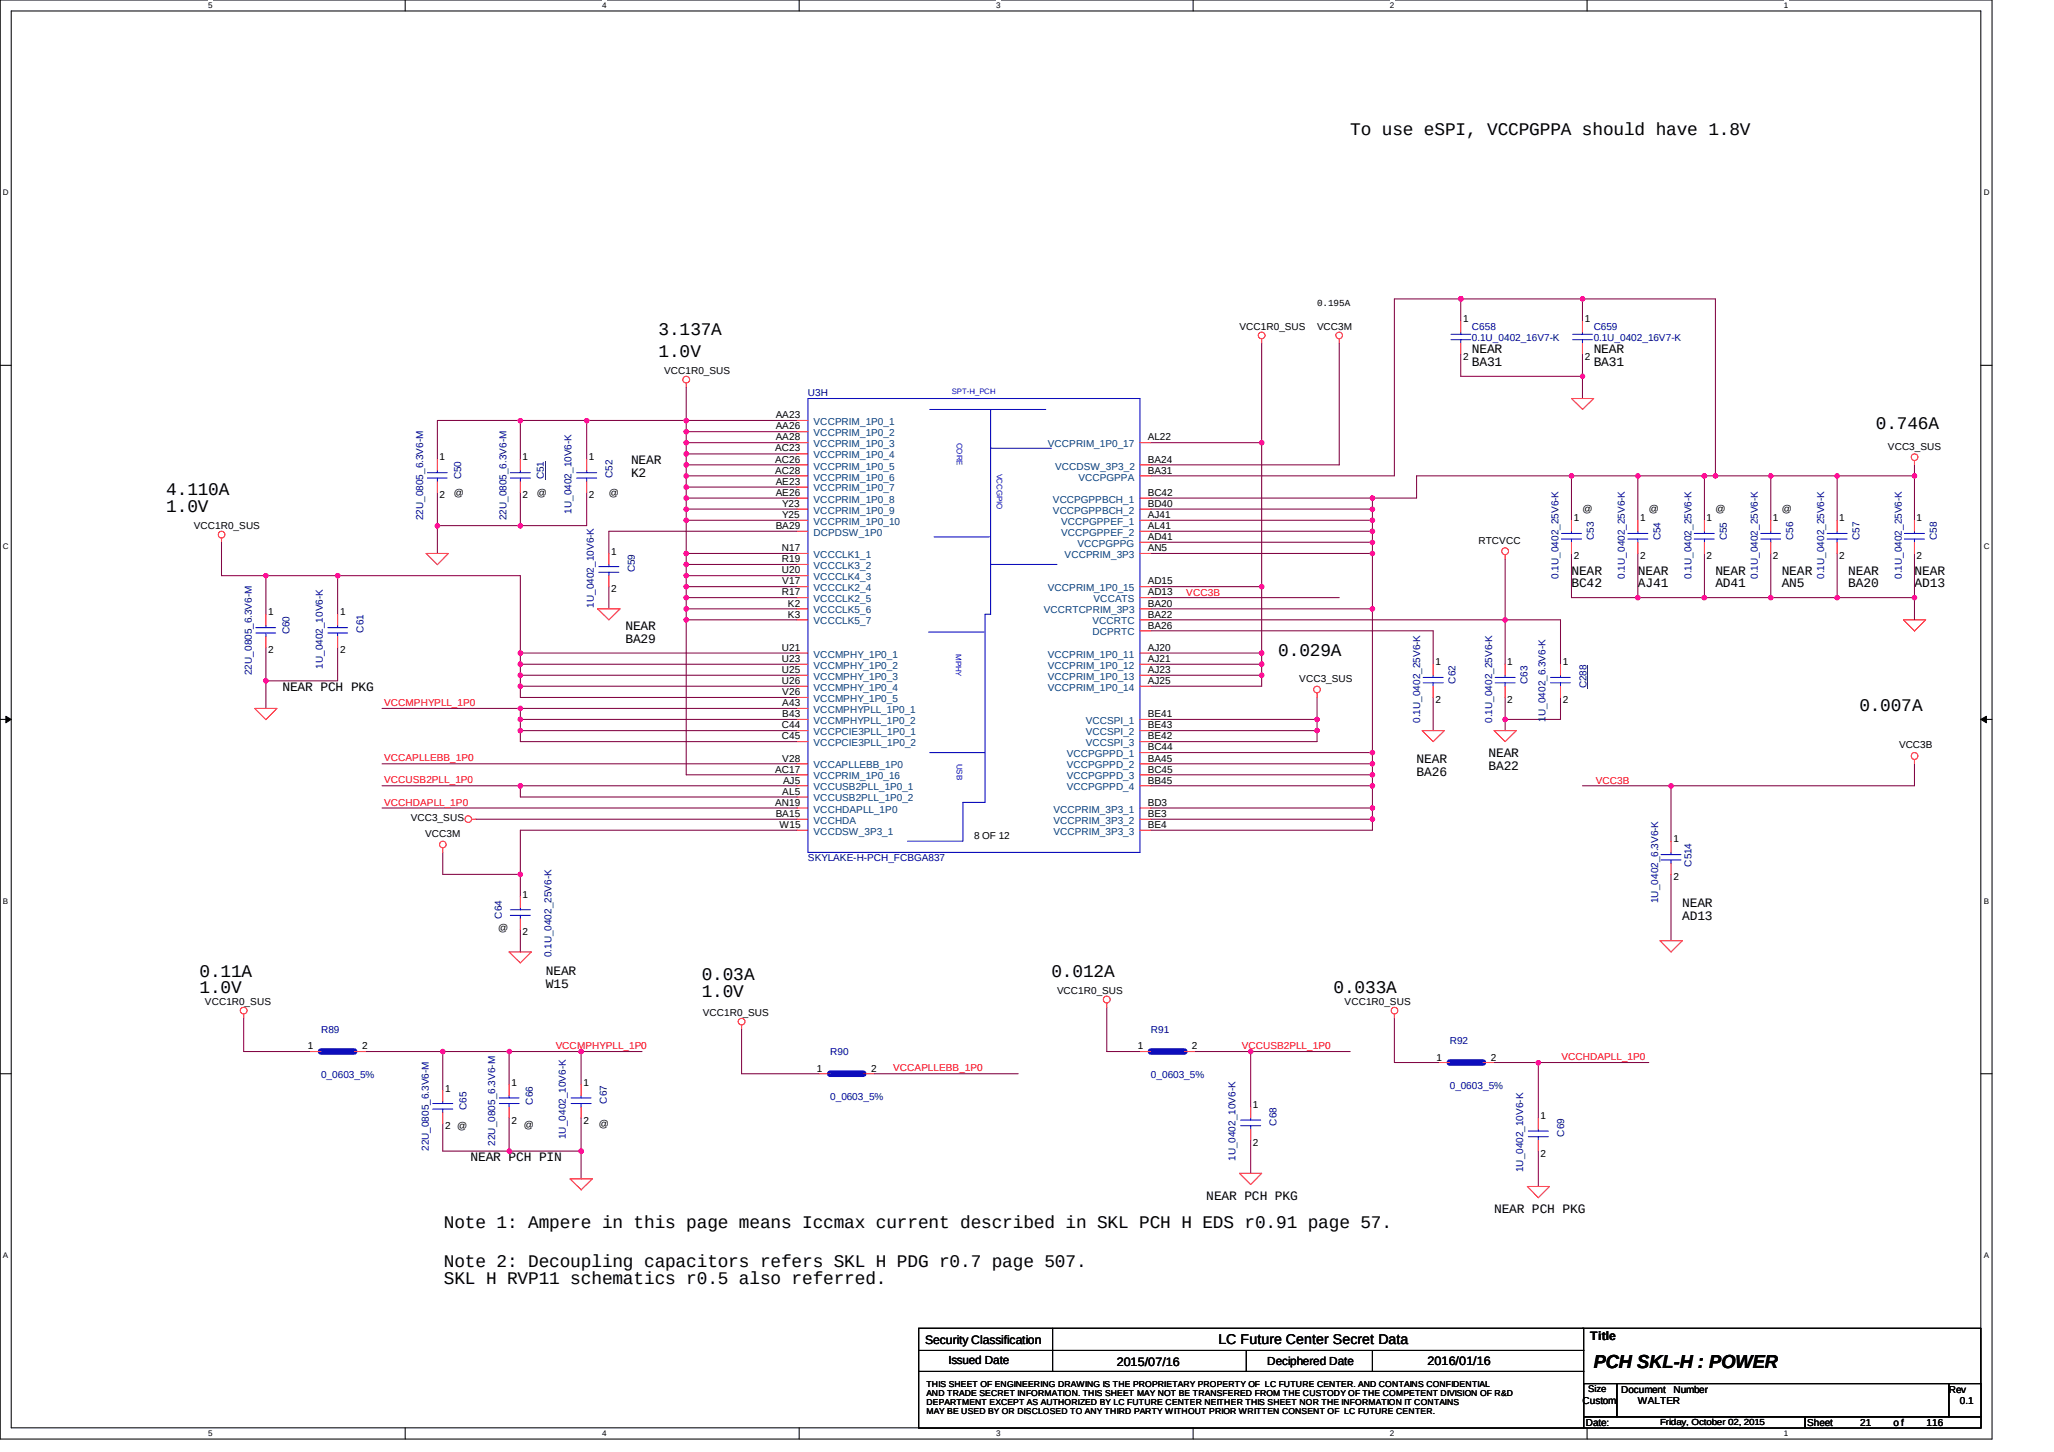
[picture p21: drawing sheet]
<svg xmlns="http://www.w3.org/2000/svg" width="297mm" height="210mm" viewBox="0 0 297 210" stroke-linecap="round" stroke-linejoin="round" font-family="sans-serif">
<defs><g id="words">
<text font-size="2.7" x="230.5" y="197.7">PCH SKL-H : POWER</text>
<g font-size="2.6">
<text x="195.3" y="19.6">To use eSPI, VCCPGPPA should have 1.8V</text>
<text x="95.2" y="51.6">1.0V</text>
<text x="95.2" y="48.4">3.137A</text>
<text x="271.3" y="62">0.746A</text>
<text x="24" y="71.6">4.110A</text>
<text x="24" y="74">1.0V</text>
<text x="184.9" y="94.8">0.029A</text>
<text x="268.9" y="102.8">0.007A</text>
<text x="28.9" y="143.6">1.0V</text>
<text x="28.9" y="141.2">0.11A</text>
<text x="101.5" y="141.7">0.03A</text>
<text x="152" y="141.2">0.012A</text>
<text x="192.9" y="143.6">0.033A</text>
<text x="101.5" y="144.1">1.0V</text>
<text x="64.2" y="177.5">Note 1: Ampere in this page means Iccmax current described in SKL PCH H EDS r0.91 page 57.</text>
<text x="64.2" y="183.1">Note 2: Decoupling capacitors refers SKL H PDG r0.7 page 507.</text>
<text x="64.2" y="185.7">SKL H RVP11 schematics r0.5 also referred.</text>
</g>
<text font-size="2" x="176.2" y="194.3">LC Future Center Secret Data</text>
<g font-size="1.9">
<text x="212.9" y="51">NEAR</text>
<text x="212.9" y="52.9">BA31</text>
<text x="230.5" y="51">NEAR</text>
<text x="230.5" y="52.9">BA31</text>
<text x="91.3" y="67.1">NEAR</text>
<text x="91.3" y="68.9">K2</text>
<text x="227.3" y="83.1">NEAR</text>
<text x="236.9" y="83.1">NEAR</text>
<text x="248.1" y="83.1">NEAR</text>
<text x="257.7" y="83.1">NEAR</text>
<text x="267.3" y="83.1">NEAR</text>
<text x="276.9" y="83.1">NEAR</text>
<text x="227.3" y="84.9">BC42</text>
<text x="236.9" y="84.9">AJ41</text>
<text x="248.1" y="84.9">AD41</text>
<text x="257.7" y="84.9">AN5</text>
<text x="267.3" y="84.9">BA20</text>
<text x="276.9" y="84.9">AD13</text>
<text x="90.5" y="91.1">NEAR</text>
<text x="90.5" y="93">BA29</text>
<text x="40.9" y="99.9">NEAR PCH PKG</text>
<text x="204.9" y="110.3">NEAR</text>
<text x="204.9" y="112.1">BA26</text>
<text x="215.3" y="109.5">NEAR</text>
<text x="215.3" y="111.3">BA22</text>
<text x="243.3" y="131.1">NEAR</text>
<text x="243.3" y="132.9">AD13</text>
<text x="78.9" y="141">NEAR</text>
<text x="78.9" y="142.9">W15</text>
<text x="68.1" y="167.9">NEAR PCH PIN</text>
<text x="174.4" y="173.5">NEAR PCH PKG</text>
<text x="216.1" y="175.4">NEAR PCH PKG</text>
</g>
<g font-size="1.8">
<text x="133.8" y="194.2">Security Classification</text>
<text x="161.5" y="197.5">2015/07/16</text>
<text x="206.4" y="197.3">2016/01/16</text>
<text x="230" y="193.8">Title</text>
</g>
<g font-size="1.7">
<text x="137.2" y="197.2">Issued Date</text>
<text x="183.3" y="197.4">Deciphered Date</text>
</g>
<g font-size="1.4">
<text x="179.2" y="47.7">VCC1R0_SUS</text>
<text x="190.5" y="47.7">VCC3M</text>
<text x="211.6" y="46.6">1</text>
<text x="229.2" y="46.6">1</text>
<text x="211.6" y="52">2</text>
<text x="229.2" y="52">2</text>
<text x="96.1" y="54.1">VCC1R0_SUS</text>
<text x="112.1" y="65.3">AC23</text>
<text x="112.2" y="63.7">AA28</text>
<text x="112.2" y="62.1">AA26</text>
<text x="112.2" y="60.5">AA23</text>
<text x="166" y="63.7">AL22</text>
<text x="273" y="65">VCC3_SUS</text>
<text x="63.6" y="66.6">1</text>
<text x="65.7" y="71.7">@</text>
<text x="75.6" y="66.6">1</text>
<text x="77.6" y="71.7">@</text>
<text x="85.2" y="66.6">1</text>
<text x="88.1" y="71.7">@</text>
<text x="112.1" y="66.9">AC26</text>
<text x="112.1" y="68.5">AC28</text>
<text x="112.2" y="70.1">AE23</text>
<text x="112.2" y="71.7">AE26</text>
<text x="166" y="71.7">BC42</text>
<text x="166" y="68.5">BA31</text>
<text x="166" y="66.9">BA24</text>
<text x="28" y="76.5">VCC1R0_SUS</text>
<text x="63.6" y="72">2</text>
<text x="75.6" y="72">2</text>
<text x="85.2" y="72">2</text>
<text x="112.2" y="76.5">BA29</text>
<text x="113.1" y="73.3">Y23</text>
<text x="113.1" y="74.9">Y25</text>
<text x="166" y="76.5">AL41</text>
<text x="166" y="74.9">AJ41</text>
<text x="166" y="73.3">BD40</text>
<text x="227.6" y="75.4">1</text>
<text x="228.8" y="74.1">@</text>
<text x="237.2" y="75.4">1</text>
<text x="238.4" y="74.1">@</text>
<text x="246.8" y="75.4">1</text>
<text x="248.1" y="74.1">@</text>
<text x="256.4" y="75.4">1</text>
<text x="257.7" y="74.1">@</text>
<text x="266" y="75.4">1</text>
<text x="277.2" y="75.4">1</text>
<text x="88.4" y="80.2">1</text>
<text x="113.1" y="82.9">U20</text>
<text x="113.1" y="81.3">R19</text>
<text x="113.1" y="79.7">N17</text>
<text x="166" y="79.7">AN5</text>
<text x="166" y="78.1">AD41</text>
<text x="213.8" y="78.6">RTCVCC</text>
<text x="227.6" y="80.8">2</text>
<text x="237.2" y="80.8">2</text>
<text x="246.8" y="80.8">2</text>
<text x="256.4" y="80.8">2</text>
<text x="266" y="80.8">2</text>
<text x="277.2" y="80.8">2</text>
<text x="38.8" y="89">1</text>
<text x="49.2" y="89">1</text>
<text x="88.4" y="85.6">2</text>
<text x="113.1" y="86.1">R17</text>
<text x="113.1" y="84.5">V17</text>
<text x="113.9" y="89.3">K3</text>
<text x="113.9" y="87.7">K2</text>
<text x="166" y="89.3">BA22</text>
<text x="166" y="87.7">BA20</text>
<text x="166" y="86.1">AD13</text>
<text x="166" y="84.5">AD15</text>
<text x="38.8" y="94.4">2</text>
<text x="49.2" y="94.4">2</text>
<text x="113.1" y="95.7">U23</text>
<text x="113.1" y="94.1">U21</text>
<text x="166" y="95.7">AJ21</text>
<text x="166" y="94.1">AJ20</text>
<text x="166" y="90.9">BA26</text>
<text x="113.1" y="98.9">U26</text>
<text x="113.1" y="97.3">U25</text>
<text x="113.1" y="100.5">V26</text>
<text x="166" y="97.3">AJ23</text>
<text x="166" y="98.9">AJ25</text>
<text x="187.9" y="98.6">VCC3_SUS</text>
<text x="207.6" y="96.2">1</text>
<text x="207.6" y="101.6">2</text>
<text x="218" y="96.2">1</text>
<text x="218" y="101.6">2</text>
<text x="226" y="96.2">1</text>
<text x="226" y="101.6">2</text>
<text x="113.1" y="105.3">C44</text>
<text x="113.1" y="106.9">C45</text>
<text x="113.1" y="103.7">B43</text>
<text x="113.1" y="102.1">A43</text>
<text x="166" y="106.9">BE42</text>
<text x="166" y="105.3">BE43</text>
<text x="166" y="103.7">BE41</text>
<text x="112.1" y="111.7">AC17</text>
<text x="113.1" y="110.1">V28</text>
<text x="113.2" y="113.3">AJ5</text>
<text x="166" y="113.3">BB45</text>
<text x="166" y="111.7">BC45</text>
<text x="166" y="110.1">BA45</text>
<text x="166" y="108.5">BC44</text>
<text x="274.6" y="108.2">VCC3B</text>
<text x="59.4" y="118.7">VCC3_SUS</text>
<text x="112.1" y="116.5">AN19</text>
<text x="112.2" y="118.1">BA15</text>
<text x="112.7" y="119.7">W15</text>
<text x="113.1" y="114.9">AL5</text>
<text x="166" y="119.7">BE4</text>
<text x="166" y="118.1">BE3</text>
<text x="166" y="116.5">BD3</text>
<text x="61.5" y="121">VCC3M</text>
<text x="140.9" y="121.3">8 OF 12</text>
<text x="242" y="121.8">1</text>
<text x="75.6" y="129.8">1</text>
<text x="242" y="127.2">2</text>
<text x="72" y="134.6">@</text>
<text x="75.6" y="135.2">2</text>
<text x="152.9" y="143.7">VCC1R0_SUS</text>
<text x="29.6" y="145.3">VCC1R0_SUS</text>
<text x="101.6" y="146.9">VCC1R0_SUS</text>
<text x="194.5" y="145.3">VCC1R0_SUS</text>
<text x="44.5" y="151.7">1</text>
<text x="52.4" y="151.7">2</text>
<text x="118.1" y="154.9">1</text>
<text x="126" y="154.9">2</text>
<text x="164.5" y="151.7">1</text>
<text x="172.4" y="151.7">2</text>
<text x="207.8" y="153.3">1</text>
<text x="215.6" y="153.3">2</text>
<text x="64.4" y="157.8">1</text>
<text x="74" y="157">1</text>
<text x="84.4" y="157">1</text>
<text x="181.2" y="160.2">1</text>
<text x="222.8" y="161.8">1</text>
<text x="64.4" y="163.2">2 @</text>
<text x="74" y="162.4">2</text>
<text x="75.7" y="163.1">@</text>
<text x="84.4" y="162.4">2</text>
<text x="86.6" y="162.9">@</text>
<text x="181.2" y="165.6">2</text>
<text x="222.8" y="167.2">2</text>
<text x="228.8" y="202.9">Custom</text>
<text x="229.7" y="201.3">Size</text>
<text x="234.5" y="201.3">Document</text>
<text x="236.9" y="202.9">WALTER</text>
<text x="242" y="201.3">Number</text>
<text x="281.8" y="201.3">Rev</text>
<text x="283.4" y="202.9">0.1</text>
<text x="229.3" y="206.1">Date:</text>
<text x="261.3" y="206.1">Sheet</text>
<text x="269" y="206.1">21</text>
<text x="273.8" y="206.1">o f</text>
<text x="278.6" y="206.1">116</text>
</g>
<g font-size="1.4" fill="#000080">
<text x="212.9" y="47.7">C658</text>
<text x="230.5" y="47.7">C659</text>
<text x="212.9" y="49.3">0.1U_0402_16V7-K</text>
<text x="230.5" y="49.3">0.1U_0402_16V7-K</text>
<text x="116.8" y="57.3">U3H</text>
<text x="66.7" y="69.3" transform="rotate(-90 66.7 69.3)">C50</text>
<text x="78.7" y="69.3" transform="rotate(-90 78.7 69.3)">C51</text>
<text x="88.6" y="69.1" transform="rotate(-90 88.6 69.1)">C52</text>
<text x="61.2" y="75.2" transform="rotate(-90 61.2 75.2)">22U_0805_6.3V6-M</text>
<text x="73.2" y="75.2" transform="rotate(-90 73.2 75.2)">22U_0805_6.3V6-M</text>
<text x="82.7" y="74.3" transform="rotate(-90 82.7 74.3)">1U_0402_10V6-K</text>
<text x="91.8" y="82.7" transform="rotate(-90 91.8 82.7)">C59</text>
<text x="225.4" y="83.7" transform="rotate(-90 225.4 83.7)">0.1U_0402_25V6-K</text>
<text x="230.5" y="78.1" transform="rotate(-90 230.5 78.1)">C53</text>
<text x="235" y="83.7" transform="rotate(-90 235 83.7)">0.1U_0402_25V6-K</text>
<text x="240.1" y="78.1" transform="rotate(-90 240.1 78.1)">C54</text>
<text x="244.6" y="83.7" transform="rotate(-90 244.6 83.7)">0.1U_0402_25V6-K</text>
<text x="249.7" y="78.1" transform="rotate(-90 249.7 78.1)">C55</text>
<text x="254.2" y="83.7" transform="rotate(-90 254.2 83.7)">0.1U_0402_25V6-K</text>
<text x="259.3" y="78.1" transform="rotate(-90 259.3 78.1)">C56</text>
<text x="263.8" y="83.7" transform="rotate(-90 263.8 83.7)">0.1U_0402_25V6-K</text>
<text x="268.9" y="78.1" transform="rotate(-90 268.9 78.1)">C57</text>
<text x="275" y="83.7" transform="rotate(-90 275 83.7)">0.1U_0402_25V6-K</text>
<text x="280.1" y="78.1" transform="rotate(-90 280.1 78.1)">C58</text>
<text x="85.9" y="87.8" transform="rotate(-90 85.9 87.8)">1U_0402_10V6-K</text>
<text x="41.9" y="91.7" transform="rotate(-90 41.9 91.7)">C60</text>
<text x="52.6" y="91.5" transform="rotate(-90 52.6 91.5)">C61</text>
<text x="36.4" y="97.6" transform="rotate(-90 36.4 97.6)">22U_0805_6.3V6-M</text>
<text x="46.7" y="96.7" transform="rotate(-90 46.7 96.7)">1U_0402_10V6-K</text>
<text x="210.5" y="98.9" transform="rotate(-90 210.5 98.9)">C62</text>
<text x="220.9" y="98.9" transform="rotate(-90 220.9 98.9)">C63</text>
<text x="229.4" y="99.5" transform="rotate(-90 229.4 99.5)">C288</text>
<text x="205.4" y="104.5" transform="rotate(-90 205.4 104.5)">0.1U_0402_25V6-K</text>
<text x="215.8" y="104.5" transform="rotate(-90 215.8 104.5)">0.1U_0402_25V6-K</text>
<text x="223.5" y="104.3" transform="rotate(-90 223.5 104.3)">1U_0402_6.3V6-K</text>
<text x="116.8" y="124.5">SKYLAKE-H-PCH_FCBGA837</text>
<text x="244.6" y="125.3" transform="rotate(-90 244.6 125.3)">C514</text>
<text x="239.8" y="130.6" transform="rotate(-90 239.8 130.6)">1U_0402_6.3V6-K</text>
<text x="72.6" y="132.8" transform="rotate(-90 72.6 132.8)">C64</text>
<text x="79.8" y="138.4" transform="rotate(-90 79.8 138.4)">0.1U_0402_25V6-K</text>
<text x="46.4" y="149.3">R89</text>
<text x="166.4" y="149.3">R91</text>
<text x="46.4" y="155.9">0_0603_5%</text>
<text x="120.1" y="152.5">R90</text>
<text x="166.4" y="155.9">0_0603_5%</text>
<text x="209.7" y="150.9">R92</text>
<text x="67.5" y="160.5" transform="rotate(-90 67.5 160.5)">C65</text>
<text x="77" y="159.7" transform="rotate(-90 77 159.7)">C66</text>
<text x="87.8" y="159.5" transform="rotate(-90 87.8 159.5)">C67</text>
<text x="120.1" y="159.1">0_0603_5%</text>
<text x="209.7" y="157.5">0_0603_5%</text>
<text x="62" y="166.4" transform="rotate(-90 62 166.4)">22U_0805_6.3V6-M</text>
<text x="71.6" y="165.6" transform="rotate(-90 71.6 165.6)">22U_0805_6.3V6-M</text>
<text x="81.8" y="164.7" transform="rotate(-90 81.8 164.7)">1U_0402_10V6-K</text>
<text x="178.7" y="167.9" transform="rotate(-90 178.7 167.9)">1U_0402_10V6-K</text>
<text x="184.6" y="162.7" transform="rotate(-90 184.6 162.7)">C68</text>
<text x="226.2" y="164.3" transform="rotate(-90 226.2 164.3)">C69</text>
<text x="220.3" y="169.5" transform="rotate(-90 220.3 169.5)">1U_0402_10V6-K</text>
</g>
<g font-size="1.4" fill="#004080">
<text x="117.7" y="64.7">VCCPRIM_1P0_3</text>
<text x="117.7" y="63.1">VCCPRIM_1P0_2</text>
<text x="117.7" y="61.5">VCCPRIM_1P0_1</text>
<text x="151.6" y="64.7">VCCPRIM_1P0_17</text>
<text x="117.7" y="66.3">VCCPRIM_1P0_4</text>
<text x="117.7" y="67.9">VCCPRIM_1P0_5</text>
<text x="117.7" y="69.5">VCCPRIM_1P0_6</text>
<text x="117.7" y="71">VCCPRIM_1P0_7</text>
<text x="152.6" y="67.9">VCCDSW_3P3_2</text>
<text x="156" y="69.5">VCCPGPPA</text>
<text x="117.7" y="77.5">DCPDSW_1P0</text>
<text x="117.7" y="72.7">VCCPRIM_1P0_8</text>
<text x="117.7" y="74.3">VCCPRIM_1P0_9</text>
<text x="117.7" y="75.8">VCCPRIM_1P0_10</text>
<text x="152.3" y="74.3">VCCPGPPBCH_2</text>
<text x="152.3" y="72.7">VCCPGPPBCH_1</text>
<text x="153.5" y="77.5">VCCPGPPEF_2</text>
<text x="153.5" y="75.8">VCCPGPPEF_1</text>
<text x="117.7" y="83.9">VCCCLK4_3</text>
<text x="117.7" y="82.3">VCCCLK3_2</text>
<text x="117.7" y="80.6">VCCCLK1_1</text>
<text x="154" y="80.6">VCCPRIM_3P3</text>
<text x="155.8" y="79.1">VCCPGPPG</text>
<text x="117.7" y="87.1">VCCCLK2_5</text>
<text x="117.7" y="85.4">VCCCLK2_4</text>
<text x="117.7" y="88.7">VCCCLK5_6</text>
<text x="151" y="88.7">VCCRTCPRIM_3P3</text>
<text x="151.6" y="85.4">VCCPRIM_1P0_15</text>
<text x="158.2" y="87.1">VCCATS</text>
<text x="117.7" y="95.1">VCCMPHY_1P0_1</text>
<text x="117.7" y="90.3">VCCCLK5_7</text>
<text x="151.6" y="95.1">VCCPRIM_1P0_11</text>
<text x="158" y="90.3">VCCRTC</text>
<text x="158" y="91.9">DCPRTC</text>
<text x="117.7" y="101.5">VCCMPHY_1P0_5</text>
<text x="117.7" y="99.9">VCCMPHY_1P0_4</text>
<text x="117.7" y="98.2">VCCMPHY_1P0_3</text>
<text x="117.7" y="96.7">VCCMPHY_1P0_2</text>
<text x="151.6" y="98.2">VCCPRIM_1P0_13</text>
<text x="151.6" y="99.9">VCCPRIM_1P0_14</text>
<text x="151.6" y="96.7">VCCPRIM_1P0_12</text>
<text x="117.7" y="106.3">VCCPCIE3PLL_1P0_1</text>
<text x="117.7" y="104.7">VCCMPHYPLL_1P0_2</text>
<text x="117.7" y="107.8">VCCPCIE3PLL_1P0_2</text>
<text x="117.7" y="103">VCCMPHYPLL_1P0_1</text>
<text x="157" y="107.8">VCCSPI_3</text>
<text x="157" y="106.3">VCCSPI_2</text>
<text x="157" y="104.7">VCCSPI_1</text>
<text x="117.7" y="112.7">VCCPRIM_1P0_16</text>
<text x="117.7" y="111.1">VCCAPLLEBB_1P0</text>
<text x="154.3" y="112.7">VCCPGPPD_3</text>
<text x="154.3" y="111.1">VCCPGPPD_2</text>
<text x="154.3" y="109.5">VCCPGPPD_1</text>
<text x="117.7" y="117.5">VCCHDAPLL_1P0</text>
<text x="117.7" y="119.1">VCCHDA</text>
<text x="117.7" y="115.9">VCCUSB2PLL_1P0_2</text>
<text x="117.7" y="114.3">VCCUSB2PLL_1P0_1</text>
<text x="152.3" y="119.1">VCCPRIM_3P3_2</text>
<text x="152.3" y="117.5">VCCPRIM_3P3_1</text>
<text x="154.3" y="114.3">VCCPGPPD_4</text>
<text x="117.7" y="120.7">VCCDSW_3P3_1</text>
<text x="152.3" y="120.7">VCCPRIM_3P3_3</text>
</g>
<g font-size="1.4" fill="#f00">
<text x="171.6" y="86.1">VCC3B</text>
<text x="55.6" y="102">VCCMPHYPLL_1P0</text>
<text x="55.6" y="110">VCCAPLLEBB_1P0</text>
<text x="55.6" y="113.2">VCCUSB2PLL_1P0</text>
<text x="230.8" y="113.3">VCC3B</text>
<text x="55.6" y="116.5">VCCHDAPLL_1P0</text>
<text x="80.4" y="151.6">VCCMPHYPLL_1P0</text>
<text x="129.2" y="154.8">VCCAPLLEBB_1P0</text>
<text x="179.6" y="151.6">VCCUSB2PLL_1P0</text>
<text x="225.8" y="153.2">VCCHDAPLL_1P0</text>
</g>
<g font-size="1.3">
<text x="190.5" y="44.2">0.195A</text>
<text x="240.1" y="206">Friday, October 02, 2015</text>
</g>
<g font-size="1.2">
<text x="30.1" y="1.2">5</text>
<text x="87.1" y="1.2">4</text>
<text x="144" y="1.2">3</text>
<text x="201" y="1.2">2</text>
<text x="258" y="1.2">1</text>
<text x=".4" y="28.2">D</text>
<text x="286.9" y="28.2">D</text>
<text x=".4" y="79.4">C</text>
<text x="286.9" y="79.4">C</text>
<text x=".4" y="130.6">B</text>
<text x="286.9" y="130.6">B</text>
<text x=".4" y="181.8">A</text>
<text x="286.9" y="181.8">A</text>
<text x="134" y="200.5">THIS SHEET OF ENGINEERING DRAWING IS THE PROPRIETARY PROPERTY OF LC FUTURE CENTER. AND CONTAINS CONFIDENTIAL</text>
<text x="134" y="201.8">AND TRADE SECRET INFORMATION. THIS SHEET MAY NOT BE TRANSFERED FROM THE CUSTODY OF THE COMPETENT DIVISION OF R&amp;D</text>
<text x="134" y="203.1">DEPARTMENT EXCEPT AS AUTHORIZED BY LC FUTURE CENTER NEITHER THIS SHEET NOR THE INFORMATION IT CONTAINS</text>
<text x="30.1" y="207.6">5</text>
<text x="87.1" y="207.6">4</text>
<text x="134" y="204.4">MAY BE USED BY OR DISCLOSED TO ANY THIRD PARTY WITHOUT PRIOR WRITTEN CONSENT OF LC FUTURE CENTER.</text>
<text x="144" y="207.6">3</text>
<text x="201" y="207.6">2</text>
<text x="258" y="207.6">1</text>
</g>
<g font-size="1.2" fill="#00f">
<text x="138.4" y="64" transform="rotate(90 138.4 64)">CORE</text>
<text x="144.1" y="68.5" transform="rotate(90 144.1 68.5)">VCCGPIO</text>
<text x="138.2" y="94.6" transform="rotate(90 138.2 94.6)">MPHY</text>
<text x="138.4" y="110.4" transform="rotate(90 138.4 110.4)">USB</text>
</g>
<text font-size="1.1" fill="#00f" x="137.7" y="57">SPT-H_PCH</text>
</g></defs>
<path d="M0 0h288.1v208h-288.1zM1.6 1.6h284.9v204.8h-284.9z" fill="none" stroke="#000" stroke-width=".15"/>
<g fill="#fff">
<path d="M30.1 .1h.7v1.3h-.7z" fill-rule="evenodd"/>
<path d="M30.1 206.6h.7v1.3h-.7z" fill-rule="evenodd"/>
</g>
<path d="M58.6 0v1.6M58.6 206.4v1.6" fill="none" stroke="#000" stroke-width=".15"/>
<g fill="#fff">
<path d="M87.1 .1h.6v1.3h-.6z" fill-rule="evenodd"/>
<path d="M87.1 206.6h.6v1.3h-.6z" fill-rule="evenodd"/>
</g>
<path d="M115.6 0v1.6M115.6 206.4v1.6" fill="none" stroke="#000" stroke-width=".15"/>
<g fill="#fff">
<path d="M144 .1h.7v1.3h-.7z" fill-rule="evenodd"/>
<path d="M144 206.6h.7v1.3h-.7z" fill-rule="evenodd"/>
</g>
<path d="M172.5 0v1.6M172.5 206.4v1.6" fill="none" stroke="#000" stroke-width=".15"/>
<g fill="#fff">
<path d="M201 .1h.6v1.3h-.6z" fill-rule="evenodd"/>
<path d="M201 206.6h.6v1.3h-.6z" fill-rule="evenodd"/>
</g>
<path d="M229.5 0v1.6M229.5 206.4v1.6" fill="none" stroke="#000" stroke-width=".15"/>
<g fill="#fff">
<path d="M258 .1h.6v1.3h-.6z" fill-rule="evenodd"/>
<path d="M258 206.6h.6v1.3h-.6z" fill-rule="evenodd"/>
<path d="M.4 27.2h.9v1.3h-.9z" fill-rule="evenodd"/>
<path d="M286.9 27.2h.8v1.3h-.8z" fill-rule="evenodd"/>
<path d="M.4 78.4h.9v1.3h-.9z" fill-rule="evenodd"/>
<path d="M286.9 78.4h.8v1.3h-.8z" fill-rule="evenodd"/>
</g>
<path d="M0 52.8h1.6M286.5 52.8h1.6" fill="none" stroke="#000" stroke-width=".15"/>
<g fill="#fff">
<path d="M.4 129.6h.8v1.3h-.8z" fill-rule="evenodd"/>
<path d="M286.9 129.6h.8v1.3h-.8z" fill-rule="evenodd"/>
</g>
<path d="M0 104h1.6M286.5 104h1.6" fill="none" stroke="#000" stroke-width=".15"/>
<path d="M.8 103.5l.8 .5-.8 .5zM286.5 104l.8-.5v1z" fill="#000"/>
<path d="M.8 103.5l.8 .5-.8 .5zM286.5 104l.8-.5v1z" fill="none" stroke="#000" stroke-width=".14"/>
<g fill="#fff">
<path d="M.4 180.8h.8v1.3h-.8z" fill-rule="evenodd"/>
<path d="M286.9 180.8h.8v1.3h-.8z" fill-rule="evenodd"/>
</g>
<path d="M0 155.2h1.6M286.5 155.2h1.6" fill="none" stroke="#000" stroke-width=".15"/>
<path d="M63.3 60.8h11.9" fill="none" stroke="#800040" stroke-width=".15"/>
<circle cx="75.2" cy="60.8" r=".32" fill="#f0f"/>
<circle cx="75.2" cy="60.8" r=".32" fill="none" stroke="#f0f" stroke-width=".15"/>
<path d="M63.3 60.8v5.6M63.3 71.2v4.8h11.9" fill="none" stroke="#800040" stroke-width=".15"/>
<circle cx="75.2" cy="76" r=".32" fill="#f0f"/>
<circle cx="75.2" cy="76" r=".32" fill="none" stroke="#f0f" stroke-width=".15"/>
<circle cx="63.3" cy="76" r=".32" fill="#f0f"/>
<circle cx="63.3" cy="76" r=".32" fill="none" stroke="#f0f" stroke-width=".15"/>
<path d="M63.3 76v4M75.2 71.2v4.8M84.8 60.8v5.6M84.8 71.2v4.8M99.2 60.8h-24v5.6" fill="none" stroke="#800040" stroke-width=".15"/>
<circle cx="84.8" cy="60.8" r=".32" fill="#f0f"/>
<circle cx="84.8" cy="60.8" r=".32" fill="none" stroke="#f0f" stroke-width=".15"/>
<path d="M75.2 76h9.6M64 123.2v3.2h11.2" fill="none" stroke="#800040" stroke-width=".15"/>
<circle cx="75.2" cy="126.4" r=".32" fill="#f0f"/>
<circle cx="75.2" cy="126.4" r=".32" fill="none" stroke="#f0f" stroke-width=".15"/>
<path d="M32 83.2h6.5v5.6M75.2 83.2v11.2M75.2 134.4v3.2M115.3 120h-40.1v6.4" fill="none" stroke="#800040" stroke-width=".15"/>
<circle cx="38.5" cy="83.2" r=".32" fill="#f0f"/>
<circle cx="38.5" cy="83.2" r=".32" fill="none" stroke="#f0f" stroke-width=".15"/>
<path d="M32 78.4v4.8M38.5 83.2h36.7M48.8 83.2v5.6" fill="none" stroke="#800040" stroke-width=".15"/>
<circle cx="48.9" cy="83.2" r=".33" fill="#f0f"/>
<circle cx="48.9" cy="83.2" r=".33" fill="none" stroke="#f0f" stroke-width=".15"/>
<path d="M38.5 93.6v8.8M48.8 93.6v4.8h-10.3" fill="none" stroke="#800040" stroke-width=".15"/>
<circle cx="38.5" cy="98.4" r=".32" fill="#f0f"/>
<circle cx="38.5" cy="98.4" r=".32" fill="none" stroke="#f0f" stroke-width=".15"/>
<path d="M99.2 56v4.8M99.2 75.2h16.1M99.2 73.6h16.1" fill="none" stroke="#800040" stroke-width=".15"/>
<circle cx="99.2" cy="73.6" r=".32" fill="#f0f"/>
<circle cx="99.2" cy="73.6" r=".32" fill="none" stroke="#f0f" stroke-width=".15"/>
<path d="M99.2 73.6v1.6M99.2 72h16.1" fill="none" stroke="#800040" stroke-width=".15"/>
<circle cx="99.2" cy="72" r=".32" fill="#f0f"/>
<circle cx="99.2" cy="72" r=".32" fill="none" stroke="#f0f" stroke-width=".15"/>
<path d="M99.2 72v1.6M99.2 70.4h16.1" fill="none" stroke="#800040" stroke-width=".15"/>
<circle cx="99.2" cy="70.4" r=".32" fill="#f0f"/>
<circle cx="99.2" cy="70.4" r=".32" fill="none" stroke="#f0f" stroke-width=".15"/>
<path d="M99.2 70.4v1.6M99.2 68.8h16.1" fill="none" stroke="#800040" stroke-width=".15"/>
<circle cx="99.2" cy="68.8" r=".32" fill="#f0f"/>
<circle cx="99.2" cy="68.8" r=".32" fill="none" stroke="#f0f" stroke-width=".15"/>
<path d="M99.2 68.8v1.6M99.2 65.6h16.1" fill="none" stroke="#800040" stroke-width=".15"/>
<circle cx="99.2" cy="65.6" r=".32" fill="#f0f"/>
<circle cx="99.2" cy="65.6" r=".32" fill="none" stroke="#f0f" stroke-width=".15"/>
<path d="M99.2 65.6v1.6h16.1" fill="none" stroke="#800040" stroke-width=".15"/>
<circle cx="99.2" cy="67.2" r=".32" fill="#f0f"/>
<circle cx="99.2" cy="67.2" r=".32" fill="none" stroke="#f0f" stroke-width=".15"/>
<path d="M99.2 67.2v1.6M99.2 64h16.1" fill="none" stroke="#800040" stroke-width=".15"/>
<circle cx="99.2" cy="64" r=".32" fill="#f0f"/>
<circle cx="99.2" cy="64" r=".32" fill="none" stroke="#f0f" stroke-width=".15"/>
<path d="M99.2 64v1.6M99.2 62.4h16.1" fill="none" stroke="#800040" stroke-width=".15"/>
<circle cx="99.2" cy="62.4" r=".32" fill="#f0f"/>
<circle cx="99.2" cy="62.4" r=".32" fill="none" stroke="#f0f" stroke-width=".15"/>
<path d="M99.2 62.4v1.6M99.2 60.8h16.1" fill="none" stroke="#800040" stroke-width=".15"/>
<circle cx="99.2" cy="60.8" r=".32" fill="#f0f"/>
<circle cx="99.2" cy="60.8" r=".32" fill="none" stroke="#f0f" stroke-width=".15"/>
<path d="M99.2 60.8v1.6M75.2 104v1.6" fill="none" stroke="#800040" stroke-width=".15"/>
<circle cx="75.2" cy="104" r=".32" fill="#f0f"/>
<circle cx="75.2" cy="104" r=".32" fill="none" stroke="#f0f" stroke-width=".15"/>
<circle cx="75.3" cy="105.6" r=".32" fill="#f0f"/>
<circle cx="75.3" cy="105.6" r=".32" fill="none" stroke="#f0f" stroke-width=".15"/>
<path d="M88.1 76.8h27.2M88.1 84.8v3.2M99.2 83.2h16.1" fill="none" stroke="#800040" stroke-width=".15"/>
<circle cx="99.2" cy="83.2" r=".32" fill="#f0f"/>
<circle cx="99.2" cy="83.2" r=".32" fill="none" stroke="#f0f" stroke-width=".15"/>
<path d="M99.2 81.6h16.1" fill="none" stroke="#800040" stroke-width=".15"/>
<circle cx="99.2" cy="81.6" r=".32" fill="#f0f"/>
<circle cx="99.2" cy="81.6" r=".32" fill="none" stroke="#f0f" stroke-width=".15"/>
<path d="M99.2 80h16.1M99.2 84.8h16.1" fill="none" stroke="#800040" stroke-width=".15"/>
<circle cx="99.2" cy="84.8" r=".32" fill="#f0f"/>
<circle cx="99.2" cy="84.8" r=".32" fill="none" stroke="#f0f" stroke-width=".15"/>
<path d="M99.2 86.4h16.1" fill="none" stroke="#800040" stroke-width=".15"/>
<circle cx="99.2" cy="86.4" r=".32" fill="#f0f"/>
<circle cx="99.2" cy="86.4" r=".32" fill="none" stroke="#f0f" stroke-width=".15"/>
<path d="M99.2 88h16.1" fill="none" stroke="#800040" stroke-width=".15"/>
<circle cx="99.2" cy="88" r=".32" fill="#f0f"/>
<circle cx="99.2" cy="88" r=".32" fill="none" stroke="#f0f" stroke-width=".15"/>
<path d="M99.2 75.2v4.8M99.2 89.6h16.1" fill="none" stroke="#800040" stroke-width=".15"/>
<circle cx="99.2" cy="75.2" r=".32" fill="#f0f"/>
<circle cx="99.2" cy="75.2" r=".32" fill="none" stroke="#f0f" stroke-width=".15"/>
<circle cx="99.2" cy="80" r=".32" fill="#f0f"/>
<circle cx="99.2" cy="80" r=".32" fill="none" stroke="#f0f" stroke-width=".15"/>
<path d="M75.2 97.6h40.1M99.2 80v9.6" fill="none" stroke="#800040" stroke-width=".15"/>
<circle cx="75.2" cy="97.6" r=".32" fill="#f0f"/>
<circle cx="75.2" cy="97.6" r=".32" fill="none" stroke="#f0f" stroke-width=".15"/>
<path d="M75.2 96h40.1" fill="none" stroke="#800040" stroke-width=".15"/>
<circle cx="75.2" cy="96" r=".32" fill="#f0f"/>
<circle cx="75.2" cy="96" r=".32" fill="none" stroke="#f0f" stroke-width=".15"/>
<path d="M75.2 94.4h40.1" fill="none" stroke="#800040" stroke-width=".15"/>
<circle cx="75.2" cy="94.4" r=".32" fill="#f0f"/>
<circle cx="75.2" cy="94.4" r=".32" fill="none" stroke="#f0f" stroke-width=".15"/>
<path d="M75.2 99.2h40.1" fill="none" stroke="#800040" stroke-width=".15"/>
<circle cx="75.2" cy="99.2" r=".32" fill="#f0f"/>
<circle cx="75.2" cy="99.2" r=".32" fill="none" stroke="#f0f" stroke-width=".15"/>
<path d="M75.2 94.4v6.4h40.1M55.2 102.4h60.1M55.2 110.4h60.1M55.2 116.8h60.1M68.8 118.4h46.5M75.2 105.6h40.1M75.2 102.4v1.6h40.1M75.2 107.2h40.1M75.2 113.6h40.1M75.2 115.2h40.1" fill="none" stroke="#800040" stroke-width=".15"/>
<circle cx="75.2" cy="102.4" r=".32" fill="#f0f"/>
<circle cx="75.2" cy="102.4" r=".32" fill="none" stroke="#f0f" stroke-width=".15"/>
<path d="M88.1 76.8v3.2M99.2 89.6v22.4M75.2 105.6v1.6" fill="none" stroke="#800040" stroke-width=".15"/>
<circle cx="99.2" cy="89.6" r=".32" fill="#f0f"/>
<circle cx="99.2" cy="89.6" r=".32" fill="none" stroke="#f0f" stroke-width=".15"/>
<path d="M55.2 113.6h20v1.6M99.2 112h16.1" fill="none" stroke="#800040" stroke-width=".15"/>
<circle cx="75.2" cy="113.6" r=".33" fill="#f0f"/>
<circle cx="75.2" cy="113.6" r=".33" fill="none" stroke="#f0f" stroke-width=".15"/>
<path d="M204.9 68.8h22.4" fill="none" stroke="#800040" stroke-width=".15"/>
<circle cx="227.3" cy="68.8" r=".32" fill="#f0f"/>
<circle cx="227.3" cy="68.8" r=".32" fill="none" stroke="#f0f" stroke-width=".15"/>
<path d="M265.7 68.8h-9.6v6.4M246.5 80v6.4h9.6v-6.4M265.7 80v6.4" fill="none" stroke="#800040" stroke-width=".15"/>
<circle cx="256.1" cy="86.4" r=".32" fill="#f0f"/>
<circle cx="256.1" cy="86.4" r=".32" fill="none" stroke="#f0f" stroke-width=".15"/>
<circle cx="246.5" cy="86.4" r=".33" fill="#f0f"/>
<circle cx="246.5" cy="86.4" r=".33" fill="none" stroke="#f0f" stroke-width=".15"/>
<path d="M246.5 68.8h1.6M256.1 86.4h9.6" fill="none" stroke="#800040" stroke-width=".15"/>
<circle cx="246.5" cy="68.8" r=".32" fill="#f0f"/>
<circle cx="246.5" cy="68.8" r=".32" fill="none" stroke="#f0f" stroke-width=".15"/>
<path d="M265.7 68.8h11.2v6.4M276.9 80v6.4" fill="none" stroke="#800040" stroke-width=".15"/>
<circle cx="276.9" cy="68.8" r=".32" fill="#f0f"/>
<circle cx="276.9" cy="68.8" r=".32" fill="none" stroke="#f0f" stroke-width=".15"/>
<circle cx="265.7" cy="68.8" r=".32" fill="#f0f"/>
<circle cx="265.7" cy="68.8" r=".32" fill="none" stroke="#f0f" stroke-width=".15"/>
<path d="M265.7 86.4h11.2" fill="none" stroke="#800040" stroke-width=".15"/>
<circle cx="276.9" cy="86.4" r=".32" fill="#f0f"/>
<circle cx="276.9" cy="86.4" r=".32" fill="none" stroke="#f0f" stroke-width=".15"/>
<circle cx="265.7" cy="86.4" r=".32" fill="#f0f"/>
<circle cx="265.7" cy="86.4" r=".32" fill="none" stroke="#f0f" stroke-width=".15"/>
<path d="M227.3 68.8v6.4M236.9 68.8v6.4M276.9 67.2v1.6M217.7 89.6v6.4M227.3 80v6.4h9.6v-6.4M276.9 86.4v3.2M217.7 100.8v3.2" fill="none" stroke="#800040" stroke-width=".15"/>
<circle cx="236.9" cy="86.4" r=".32" fill="#f0f"/>
<circle cx="236.9" cy="86.4" r=".32" fill="none" stroke="#f0f" stroke-width=".15"/>
<path d="M227.3 68.8h9.6M236.9 86.4h9.6" fill="none" stroke="#800040" stroke-width=".15"/>
<circle cx="236.9" cy="68.8" r=".32" fill="#f0f"/>
<circle cx="236.9" cy="68.8" r=".32" fill="none" stroke="#f0f" stroke-width=".15"/>
<path d="M182.5 49.6v14.4h-16.1M236.9 68.8h9.6" fill="none" stroke="#800040" stroke-width=".15"/>
<circle cx="182.5" cy="64" r=".32" fill="#f0f"/>
<circle cx="182.5" cy="64" r=".32" fill="none" stroke="#f0f" stroke-width=".15"/>
<path d="M201.6 43.2v25.6M166.4 72h32.1" fill="none" stroke="#800040" stroke-width=".15"/>
<circle cx="198.5" cy="72" r=".32" fill="#f0f"/>
<circle cx="198.5" cy="72" r=".32" fill="none" stroke="#f0f" stroke-width=".15"/>
<path d="M166.4 73.6h32.1" fill="none" stroke="#800040" stroke-width=".15"/>
<circle cx="198.5" cy="73.6" r=".32" fill="#f0f"/>
<circle cx="198.5" cy="73.6" r=".32" fill="none" stroke="#f0f" stroke-width=".15"/>
<path d="M166.4 75.2h32.1" fill="none" stroke="#800040" stroke-width=".15"/>
<circle cx="198.5" cy="75.2" r=".32" fill="#f0f"/>
<circle cx="198.5" cy="75.2" r=".32" fill="none" stroke="#f0f" stroke-width=".15"/>
<path d="M166.4 76.8h32.1" fill="none" stroke="#800040" stroke-width=".15"/>
<circle cx="198.5" cy="76.8" r=".32" fill="#f0f"/>
<circle cx="198.5" cy="76.8" r=".32" fill="none" stroke="#f0f" stroke-width=".15"/>
<path d="M166.4 78.4h32.1" fill="none" stroke="#800040" stroke-width=".15"/>
<circle cx="198.5" cy="78.4" r=".32" fill="#f0f"/>
<circle cx="198.5" cy="78.4" r=".32" fill="none" stroke="#f0f" stroke-width=".15"/>
<path d="M166.4 80h32.1" fill="none" stroke="#800040" stroke-width=".15"/>
<circle cx="198.5" cy="80" r=".32" fill="#f0f"/>
<circle cx="198.5" cy="80" r=".32" fill="none" stroke="#f0f" stroke-width=".15"/>
<path d="M182.5 64v20.8h-16.1" fill="none" stroke="#800040" stroke-width=".15"/>
<circle cx="182.5" cy="84.8" r=".32" fill="#f0f"/>
<circle cx="182.5" cy="84.8" r=".32" fill="none" stroke="#f0f" stroke-width=".15"/>
<path d="M166.4 88h32.1M166.4 94.4h16.1" fill="none" stroke="#800040" stroke-width=".15"/>
<circle cx="182.5" cy="94.4" r=".32" fill="#f0f"/>
<circle cx="182.5" cy="94.4" r=".32" fill="none" stroke="#f0f" stroke-width=".15"/>
<path d="M166.4 96h16.1" fill="none" stroke="#800040" stroke-width=".15"/>
<circle cx="182.5" cy="96" r=".32" fill="#f0f"/>
<circle cx="182.5" cy="96" r=".32" fill="none" stroke="#f0f" stroke-width=".15"/>
<path d="M166.4 97.6h16.1" fill="none" stroke="#800040" stroke-width=".15"/>
<circle cx="182.5" cy="97.6" r=".32" fill="#f0f"/>
<circle cx="182.5" cy="97.6" r=".32" fill="none" stroke="#f0f" stroke-width=".15"/>
<path d="M182.5 84.8v14.4h-16.1M166.4 108.8h32.1M166.4 110.4h32.1" fill="none" stroke="#800040" stroke-width=".15"/>
<circle cx="198.5" cy="110.4" r=".32" fill="#f0f"/>
<circle cx="198.5" cy="110.4" r=".32" fill="none" stroke="#f0f" stroke-width=".15"/>
<path d="M166.4 112h32.1" fill="none" stroke="#800040" stroke-width=".15"/>
<circle cx="198.5" cy="112" r=".32" fill="#f0f"/>
<circle cx="198.5" cy="112" r=".32" fill="none" stroke="#f0f" stroke-width=".15"/>
<path d="M166.4 113.6h32.1" fill="none" stroke="#800040" stroke-width=".15"/>
<circle cx="198.5" cy="113.6" r=".33" fill="#f0f"/>
<circle cx="198.5" cy="113.6" r=".33" fill="none" stroke="#f0f" stroke-width=".15"/>
<path d="M166.4 116.8h32.1" fill="none" stroke="#800040" stroke-width=".15"/>
<circle cx="198.5" cy="116.8" r=".32" fill="#f0f"/>
<circle cx="198.5" cy="116.8" r=".32" fill="none" stroke="#f0f" stroke-width=".15"/>
<path d="M166.4 118.4h32.1" fill="none" stroke="#800040" stroke-width=".15"/>
<circle cx="198.5" cy="118.4" r=".33" fill="#f0f"/>
<circle cx="198.5" cy="118.4" r=".33" fill="none" stroke="#f0f" stroke-width=".15"/>
<path d="M198.5 72v36.8M204.9 68.8v3.2M166.4 120h32.1" fill="none" stroke="#800040" stroke-width=".15"/>
<circle cx="198.5" cy="108.8" r=".32" fill="#f0f"/>
<circle cx="198.5" cy="108.8" r=".32" fill="none" stroke="#f0f" stroke-width=".15"/>
<circle cx="198.5" cy="88" r=".32" fill="#f0f"/>
<circle cx="198.5" cy="88" r=".32" fill="none" stroke="#f0f" stroke-width=".15"/>
<path d="M166.4 107.2h24.1M166.4 104h24.1M190.5 100.8v4.8M198.5 108.8v11.2" fill="none" stroke="#800040" stroke-width=".15"/>
<circle cx="190.5" cy="105.6" r=".32" fill="#f0f"/>
<circle cx="190.5" cy="105.6" r=".32" fill="none" stroke="#f0f" stroke-width=".15"/>
<circle cx="190.5" cy="104" r=".32" fill="#f0f"/>
<circle cx="190.5" cy="104" r=".32" fill="none" stroke="#f0f" stroke-width=".15"/>
<path d="M166.4 89.6h51.3M166.4 105.6h24.1v1.6" fill="none" stroke="#800040" stroke-width=".15"/>
<circle cx="217.7" cy="89.6" r=".32" fill="#f0f"/>
<circle cx="217.7" cy="89.6" r=".32" fill="none" stroke="#f0f" stroke-width=".15"/>
<path d="M166.4 91.2h40.9v4.8M217.7 80.8v8.8M207.3 100.8v4.8M201.6 147.2v6.4h6.5M73.6 161.6v4.8h10.4" fill="none" stroke="#800040" stroke-width=".15"/>
<circle cx="84.1" cy="166.4" r=".33" fill="#f0f"/>
<circle cx="84.1" cy="166.4" r=".33" fill="none" stroke="#f0f" stroke-width=".15"/>
<path d="M64 152v5.6M84 161.6v4.8" fill="none" stroke="#800040" stroke-width=".15"/>
<circle cx="64" cy="152" r=".32" fill="#f0f"/>
<circle cx="64" cy="152" r=".32" fill="none" stroke="#f0f" stroke-width=".15"/>
<path d="M64 152h9.6" fill="none" stroke="#800040" stroke-width=".15"/>
<circle cx="73.7" cy="152" r=".32" fill="#f0f"/>
<circle cx="73.7" cy="152" r=".32" fill="none" stroke="#f0f" stroke-width=".15"/>
<path d="M64 166.4h9.6" fill="none" stroke="#800040" stroke-width=".15"/>
<circle cx="73.7" cy="166.4" r=".32" fill="#f0f"/>
<circle cx="73.7" cy="166.4" r=".32" fill="none" stroke="#f0f" stroke-width=".15"/>
<path d="M84 152v4.8M92.9 152h-19.3v4.8M64 162.4v4" fill="none" stroke="#800040" stroke-width=".15"/>
<circle cx="84.1" cy="152" r=".33" fill="#f0f"/>
<circle cx="84.1" cy="152" r=".33" fill="none" stroke="#f0f" stroke-width=".15"/>
<path d="M126.4 155.2h20.8M172.9 152h8v8M84 166.4v4" fill="none" stroke="#800040" stroke-width=".15"/>
<circle cx="180.9" cy="152" r=".32" fill="#f0f"/>
<circle cx="180.9" cy="152" r=".32" fill="none" stroke="#f0f" stroke-width=".15"/>
<path d="M180.9 152h14.4M216.1 153.6h6.4M180.9 164.8v4.8" fill="none" stroke="#800040" stroke-width=".15"/>
<circle cx="222.5" cy="153.6" r=".32" fill="#f0f"/>
<circle cx="222.5" cy="153.6" r=".32" fill="none" stroke="#f0f" stroke-width=".15"/>
<path d="M211.2 43.2h17.6M35.2 147.2v4.8h9.6M52.8 152h11.2M107.2 148.8v6.4h11.3M160.1 145.6v6.4h4.8M238.4 153.6h-15.9v8M222.5 166.4v5.1" fill="none" stroke="#800040" stroke-width=".15"/>
<circle cx="211.3" cy="43.2" r=".34" fill="#f0f"/>
<circle cx="211.3" cy="43.2" r=".34" fill="none" stroke="#f0f" stroke-width=".15"/>
<circle cx="228.8" cy="43.2" r=".32" fill="#f0f"/>
<circle cx="228.8" cy="43.2" r=".32" fill="none" stroke="#f0f" stroke-width=".15"/>
<path d="M211.2 43.2v3.2M211.2 51.2v3.2h17.6" fill="none" stroke="#800040" stroke-width=".15"/>
<circle cx="228.9" cy="54.4" r=".31" fill="#f0f"/>
<circle cx="228.9" cy="54.4" r=".31" fill="none" stroke="#f0f" stroke-width=".15"/>
<path d="M201.6 43.2h9.6M228.8 51.2v6.4M248.1 43.2h-19.3v3.2M241.7 113.6h35.2" fill="none" stroke="#800040" stroke-width=".15"/>
<circle cx="241.6" cy="113.6" r=".32" fill="#f0f"/>
<circle cx="241.6" cy="113.6" r=".32" fill="none" stroke="#f0f" stroke-width=".15"/>
<path d="M166.4 86.4h27.3M217.7 89.6h8v6.4M225.7 100.8v3.2h-8v1.6M228.8 113.6h12.9v8M276.9 110.4v3.2M241.7 126.4v9.6" fill="none" stroke="#800040" stroke-width=".15"/>
<circle cx="217.7" cy="104" r=".32" fill="#f0f"/>
<circle cx="217.7" cy="104" r=".32" fill="none" stroke="#f0f" stroke-width=".15"/>
<path d="M193.7 49.6v17.6h-27.3M248.1 43.2v25.6M166.4 68.8h35.2M198.5 72h6.4M246.5 68.8v6.4M265.7 68.8v6.4M75.2 126.4v3.2" fill="none" stroke="#800040" stroke-width=".15"/>
<circle cx="248.1" cy="68.8" r=".32" fill="#f0f"/>
<circle cx="248.1" cy="68.8" r=".32" fill="none" stroke="#f0f" stroke-width=".15"/>
<path d="M248.1 68.8h8" fill="none" stroke="#800040" stroke-width=".15"/>
<circle cx="256.1" cy="68.8" r=".32" fill="#f0f"/>
<circle cx="256.1" cy="68.8" r=".32" fill="none" stroke="#f0f" stroke-width=".15"/>
<g fill="none" stroke="#f00" stroke-width=".15">
<path d="M99.2 55.4v.6M182.5 49v.6M193.7 49v.6M211.2 46.4v1.6M211.2 49.6v1.6M228.8 59.2l1.7-1.6h-3.2l1.6 1.6M228.8 46.4v1.6M228.8 49.6v1.6M32 77.8v.6M63.3 66.4v1.6M63.3 69.6v1.6M75.2 66.4v1.6"/>
<path d="M75.2 69.6v1.6M84.8 66.4v1.6M84.8 69.6v1.6M115.3 76.8h1.5M115.3 75.2h1.5M115.3 73.6h1.5M115.3 72h1.5M115.3 68.8h1.5M115.3 67.2h1.5M115.3 64h1.5M115.3 62.4h1.5M115.3 60.8h1.5"/>
<path d="M115.3 65.6h1.5M115.3 70.4h1.5M164.9 78.4h1.5M164.9 76.8h1.5M164.9 75.2h1.5M164.9 73.6h1.5M164.9 72h1.5M164.9 68.8h1.5M164.9 67.2h1.5M164.9 64h1.5M227.3 75.2v1.6M227.3 78.4v1.6"/>
<path d="M236.9 75.2v1.6M236.9 78.4v1.6M246.5 75.2v1.6M246.5 78.4v1.6M256.1 75.2v1.6M256.1 78.4v1.6M265.7 75.2v1.6M265.7 78.4v1.6M276.9 66.6v.6M276.9 75.2v1.6M276.9 78.4v1.6M38.5 88.8v1.6"/>
<path d="M38.5 92v1.6M48.8 88.8v1.6M48.8 92v1.6M61.6 80h3.2l-1.5 1.6zM88.1 80v1.6M88.1 83.2v1.6M89.6 88h-3.2l1.7 1.6 1.6-1.6M115.3 80h1.5M115.3 88h1.5M115.3 89.6h1.5M115.3 97.6h1.5M115.3 86.4h1.5"/>
<path d="M115.3 84.8h1.5M115.3 99.2h1.5M115.3 96h1.5M115.3 94.4h1.5M115.3 83.2h1.5M115.3 81.6h1.5M164.9 80h1.5M164.9 88h1.5M164.9 89.6h1.5M164.9 97.6h1.5M164.9 86.4h1.5M164.9 84.8h1.5"/>
<path d="M164.9 99.2h1.5M164.9 96h1.5M164.9 94.4h1.5M164.9 91.2h1.5M207.3 96v1.6M207.3 99.2v1.6M217.7 80.2v.6M217.7 96v1.6M217.7 99.2v1.6M225.7 96v1.6M225.7 99.2v1.6M276.9 91.2l1.6-1.6h-3.2l1.6 1.6"/>
<path d="M36.8 102.4h3.2l-1.5 1.6zM68.2 118.4h.6M115.3 102.4h1.5M115.3 118.4h1.5M115.3 105.6h1.5M115.3 113.6h1.5M115.3 112h1.5M115.3 107.2h1.5M115.3 110.4h1.5M115.3 116.8h1.5M115.3 104h1.5M115.3 115.2h1.5"/>
<path d="M115.3 100.8h1.5M164.9 118.4h1.5M164.9 105.6h1.5M164.9 113.6h1.5M164.9 112h1.5M164.9 107.2h1.5M164.9 110.4h1.5M164.9 108.8h1.5M164.9 116.8h1.5M164.9 104h1.5M190.5 100.2v.6M208.8 105.6h-3.1l1.6 1.6 1.6-1.6"/>
<path d="M219.3 105.6h-3.2l1.6 1.6 1.6-1.6M276.9 109.8v.6M64 122.6v.6M73.6 137.6h3.2l-1.6 1.6zM75.2 129.6v1.6M75.2 132.8v1.6M115.3 120h1.5M164.9 120h1.5M240.1 136h3.2l-1.6 1.6zM241.7 121.6v1.6M241.7 124.8v1.6M35.2 146.6v.6"/>
<path d="M44.8 152h1.6M51.2 152h1.6M64 157.6v1.6M73.6 156.8v1.6M84 156.8v1.6M107.2 148.2v.6M118.5 155.2h1.6M124.8 155.2h1.6M160.1 145v.6M164.9 152h1.5M171.3 152h1.6M201.6 146.6v.6"/>
<path d="M208.1 153.6h1.6M214.5 153.6h1.6M64 160.8v1.6M73.6 160v1.6M84 172l1.7-1.6h-3.3l1.7 1.6M84 160v1.6M179.2 169.6h3.3l-1.6 1.6zM180.9 160v1.6M180.9 163.2v1.6M222.5 161.6v1.6M222.5 164.8v1.6M224 171.5h-3.1l1.6 1.6 1.6-1.6"/>
<circle cx="99.2" cy="54.9" r=".49"/>
<circle cx="182.5" cy="48.5" r=".49"/>
<circle cx="193.7" cy="48.5" r=".48"/>
<circle cx="32" cy="77.3" r=".49"/>
<circle cx="217.7" cy="79.7" r=".49"/>
<circle cx="276.9" cy="66.1" r=".49"/>
<circle cx="190.4" cy="99.7" r=".48"/>
<circle cx="67.7" cy="118.4" r=".48"/>
<circle cx="276.9" cy="109.3" r=".49"/>
<circle cx="64" cy="122.1" r=".48"/>
<circle cx="35.2" cy="146.1" r=".49"/>
<circle cx="107.3" cy="147.7" r=".48"/>
<circle cx="160.1" cy="144.5" r=".49"/>
<circle cx="201.7" cy="146.1" r=".48"/>
</g>
<path d="M132.9 192h96.1v3.2h-96.1zM132.9 195.2h96.1v3.1h-96.1zM132.9 198.3h96.1v8.1h-96.1zM152.2 192v6.3M180.2 195.2v3.1M198.5 195.2v3.1M228.8 192h57.7v8M229 200h4.8v4.8h-4.8zM229 204.8h32.1v1.6h-32.1zM233.8 200h48v4.8h-48zM261 204.8h25.5v1.6h-25.5zM281.8 200h4.7v4.8h-4.7z" fill="none" stroke="#000" stroke-width=".15"/>
<g fill="none" stroke="#00f" stroke-width=".15">
<path d="M116.8 57.6h48.1v65.6h-48.1zM134.4 59.2h16.8M143.3 59.2v29.6h-.8v27.2h-3.3v5.6h-8M209.8 49.1h2.9M209.8 48.3h2.9M211.2 48v.3M211.2 49.1v.5M227.4 49.1h2.9M227.4 48.3h2.9M228.8 48v.3M228.8 49.1v.5M61.8 69.1h2.9"/>
<path d="M61.8 68.3h2.9M63.3 68v.3M63.3 69.1v.5M73.8 69.1h2.9M73.8 68.3h2.9M75.2 68v.3M75.2 69.1v.5M83.4 69.1h2.9M83.4 68.3h2.9M84.8 68v.3M84.8 69.1v.5M135.1 77.6h8"/>
<path d="M143.3 64.8h8.7M225.8 77.9h2.9M225.8 77.1h2.9M227.3 76.8v.3M227.3 77.9v.5M235.4 77.9h2.9M235.4 77.1h2.9M236.9 76.8v.3M236.9 77.9v.5M245 77.9h2.9M245 77.1h2.9M246.5 76.8v.3"/>
<path d="M246.5 77.9v.5M254.6 77.9h2.9M254.6 77.1h2.9M256.1 76.8v.3M256.1 77.9v.5M264.2 77.9h2.9M264.2 77.1h2.9M265.7 76.8v.3M265.7 77.9v.5M275.4 77.9h2.9M275.4 77.1h2.9M276.9 76.8v.3"/>
<path d="M276.9 77.9v.5M37 91.5h2.9M37 90.7h2.9M38.5 90.4v.3M38.5 91.5v.5M47.4 91.5h2.9M47.4 90.7h2.9M48.8 90.4v.3M48.8 91.5v.5M86.6 82.7h2.9M86.6 81.9h2.9M88.1 81.6v.3"/>
<path d="M88.1 82.7v.5M134.3 91.4h8M143.3 81.6h9.6M205.8 98.7h2.9M205.8 97.9h2.9M207.3 97.6v.3M207.3 98.7v.5M216.2 98.7h2.9M216.2 97.9h2.9M217.7 97.6v.3M217.7 98.7v.5M224.2 98.7h2.9"/>
<path d="M224.2 97.9h2.9M225.7 97.6v.3M225.7 98.7v.5M134.4 108.8h8.1M73.8 132.3h2.9M73.8 131.5h2.9M75.2 131.2v.3M75.2 132.3v.5M240.2 124.3h2.9M240.2 123.5h2.9M241.7 123.2v.3M241.7 124.3v.5"/>
<path d="M62.6 159.5h2.9M64 159.2v.3M72.2 159.5h2.9M72.2 158.7h2.9M73.6 158.4v.3M73.6 159.5v.5M82.6 159.5h2.9M82.6 158.7h2.9M84 158.4v.3M84 159.5v.5M62.6 160.3h2.9M64 160.3v.5"/>
<path d="M179.4 162.7h2.9M179.4 161.9h2.9M180.9 161.6v.3M180.9 162.7v.5M221 164.3h2.9M221 163.5h2.9M222.5 163.2v.3M222.5 164.3v.5"/>
</g>
<path d="M78.9 66.6v2.7M229.6 96.1v3.4" fill="none" stroke="#000080" stroke-width=".14"/>
<path d="M46.4 152h4.8M120.1 155.2h4.7M166.4 152h4.9M209.7 153.6h4.8" fill="none" stroke="#00f" stroke-width=".95"/>
<circle cx="75.2" cy="60.8" r=".32" fill="#f0f"/>
<circle cx="75.2" cy="60.8" r=".32" fill="none" stroke="#f0f" stroke-width=".15"/>
<circle cx="75.2" cy="76" r=".32" fill="#f0f"/>
<circle cx="75.2" cy="76" r=".32" fill="none" stroke="#f0f" stroke-width=".15"/>
<circle cx="63.3" cy="76" r=".32" fill="#f0f"/>
<circle cx="63.3" cy="76" r=".32" fill="none" stroke="#f0f" stroke-width=".15"/>
<circle cx="84.8" cy="60.8" r=".32" fill="#f0f"/>
<circle cx="84.8" cy="60.8" r=".32" fill="none" stroke="#f0f" stroke-width=".15"/>
<circle cx="75.2" cy="126.4" r=".32" fill="#f0f"/>
<circle cx="75.2" cy="126.4" r=".32" fill="none" stroke="#f0f" stroke-width=".15"/>
<circle cx="38.5" cy="83.2" r=".32" fill="#f0f"/>
<circle cx="38.5" cy="83.2" r=".32" fill="none" stroke="#f0f" stroke-width=".15"/>
<circle cx="48.9" cy="83.2" r=".33" fill="#f0f"/>
<circle cx="48.9" cy="83.2" r=".33" fill="none" stroke="#f0f" stroke-width=".15"/>
<circle cx="38.5" cy="98.4" r=".32" fill="#f0f"/>
<circle cx="38.5" cy="98.4" r=".32" fill="none" stroke="#f0f" stroke-width=".15"/>
<circle cx="99.2" cy="73.6" r=".32" fill="#f0f"/>
<circle cx="99.2" cy="73.6" r=".32" fill="none" stroke="#f0f" stroke-width=".15"/>
<circle cx="99.2" cy="72" r=".32" fill="#f0f"/>
<circle cx="99.2" cy="72" r=".32" fill="none" stroke="#f0f" stroke-width=".15"/>
<circle cx="99.2" cy="70.4" r=".32" fill="#f0f"/>
<circle cx="99.2" cy="70.4" r=".32" fill="none" stroke="#f0f" stroke-width=".15"/>
<circle cx="99.2" cy="68.8" r=".32" fill="#f0f"/>
<circle cx="99.2" cy="68.8" r=".32" fill="none" stroke="#f0f" stroke-width=".15"/>
<circle cx="99.2" cy="65.6" r=".32" fill="#f0f"/>
<circle cx="99.2" cy="65.6" r=".32" fill="none" stroke="#f0f" stroke-width=".15"/>
<circle cx="99.2" cy="67.2" r=".32" fill="#f0f"/>
<circle cx="99.2" cy="67.2" r=".32" fill="none" stroke="#f0f" stroke-width=".15"/>
<circle cx="99.2" cy="64" r=".32" fill="#f0f"/>
<circle cx="99.2" cy="64" r=".32" fill="none" stroke="#f0f" stroke-width=".15"/>
<circle cx="99.2" cy="62.4" r=".32" fill="#f0f"/>
<circle cx="99.2" cy="62.4" r=".32" fill="none" stroke="#f0f" stroke-width=".15"/>
<circle cx="99.2" cy="60.8" r=".32" fill="#f0f"/>
<circle cx="99.2" cy="60.8" r=".32" fill="none" stroke="#f0f" stroke-width=".15"/>
<circle cx="75.2" cy="104" r=".32" fill="#f0f"/>
<circle cx="75.2" cy="104" r=".32" fill="none" stroke="#f0f" stroke-width=".15"/>
<circle cx="75.3" cy="105.6" r=".32" fill="#f0f"/>
<circle cx="75.3" cy="105.6" r=".32" fill="none" stroke="#f0f" stroke-width=".15"/>
<circle cx="99.2" cy="83.2" r=".32" fill="#f0f"/>
<circle cx="99.2" cy="83.2" r=".32" fill="none" stroke="#f0f" stroke-width=".15"/>
<circle cx="99.2" cy="81.6" r=".32" fill="#f0f"/>
<circle cx="99.2" cy="81.6" r=".32" fill="none" stroke="#f0f" stroke-width=".15"/>
<circle cx="99.2" cy="84.8" r=".32" fill="#f0f"/>
<circle cx="99.2" cy="84.8" r=".32" fill="none" stroke="#f0f" stroke-width=".15"/>
<circle cx="99.2" cy="86.4" r=".32" fill="#f0f"/>
<circle cx="99.2" cy="86.4" r=".32" fill="none" stroke="#f0f" stroke-width=".15"/>
<circle cx="99.2" cy="88" r=".32" fill="#f0f"/>
<circle cx="99.2" cy="88" r=".32" fill="none" stroke="#f0f" stroke-width=".15"/>
<circle cx="99.2" cy="75.2" r=".32" fill="#f0f"/>
<circle cx="99.2" cy="75.2" r=".32" fill="none" stroke="#f0f" stroke-width=".15"/>
<circle cx="99.2" cy="80" r=".32" fill="#f0f"/>
<circle cx="99.2" cy="80" r=".32" fill="none" stroke="#f0f" stroke-width=".15"/>
<circle cx="75.2" cy="97.6" r=".32" fill="#f0f"/>
<circle cx="75.2" cy="97.6" r=".32" fill="none" stroke="#f0f" stroke-width=".15"/>
<circle cx="75.2" cy="96" r=".32" fill="#f0f"/>
<circle cx="75.2" cy="96" r=".32" fill="none" stroke="#f0f" stroke-width=".15"/>
<circle cx="75.2" cy="94.4" r=".32" fill="#f0f"/>
<circle cx="75.2" cy="94.4" r=".32" fill="none" stroke="#f0f" stroke-width=".15"/>
<circle cx="75.2" cy="99.2" r=".32" fill="#f0f"/>
<circle cx="75.2" cy="99.2" r=".32" fill="none" stroke="#f0f" stroke-width=".15"/>
<circle cx="75.2" cy="102.4" r=".32" fill="#f0f"/>
<circle cx="75.2" cy="102.4" r=".32" fill="none" stroke="#f0f" stroke-width=".15"/>
<circle cx="99.2" cy="89.6" r=".32" fill="#f0f"/>
<circle cx="99.2" cy="89.6" r=".32" fill="none" stroke="#f0f" stroke-width=".15"/>
<circle cx="75.2" cy="113.6" r=".33" fill="#f0f"/>
<circle cx="75.2" cy="113.6" r=".33" fill="none" stroke="#f0f" stroke-width=".15"/>
<circle cx="227.3" cy="68.8" r=".32" fill="#f0f"/>
<circle cx="227.3" cy="68.8" r=".32" fill="none" stroke="#f0f" stroke-width=".15"/>
<circle cx="256.1" cy="86.4" r=".32" fill="#f0f"/>
<circle cx="256.1" cy="86.4" r=".32" fill="none" stroke="#f0f" stroke-width=".15"/>
<circle cx="246.5" cy="86.4" r=".33" fill="#f0f"/>
<circle cx="246.5" cy="86.4" r=".33" fill="none" stroke="#f0f" stroke-width=".15"/>
<circle cx="246.5" cy="68.8" r=".32" fill="#f0f"/>
<circle cx="246.5" cy="68.8" r=".32" fill="none" stroke="#f0f" stroke-width=".15"/>
<circle cx="276.9" cy="68.8" r=".32" fill="#f0f"/>
<circle cx="276.9" cy="68.8" r=".32" fill="none" stroke="#f0f" stroke-width=".15"/>
<circle cx="265.7" cy="68.8" r=".32" fill="#f0f"/>
<circle cx="265.7" cy="68.8" r=".32" fill="none" stroke="#f0f" stroke-width=".15"/>
<circle cx="276.9" cy="86.4" r=".32" fill="#f0f"/>
<circle cx="276.9" cy="86.4" r=".32" fill="none" stroke="#f0f" stroke-width=".15"/>
<circle cx="265.7" cy="86.4" r=".32" fill="#f0f"/>
<circle cx="265.7" cy="86.4" r=".32" fill="none" stroke="#f0f" stroke-width=".15"/>
<circle cx="236.9" cy="86.4" r=".32" fill="#f0f"/>
<circle cx="236.9" cy="86.4" r=".32" fill="none" stroke="#f0f" stroke-width=".15"/>
<circle cx="236.9" cy="68.8" r=".32" fill="#f0f"/>
<circle cx="236.9" cy="68.8" r=".32" fill="none" stroke="#f0f" stroke-width=".15"/>
<circle cx="182.5" cy="64" r=".32" fill="#f0f"/>
<circle cx="182.5" cy="64" r=".32" fill="none" stroke="#f0f" stroke-width=".15"/>
<circle cx="198.5" cy="72" r=".32" fill="#f0f"/>
<circle cx="198.5" cy="72" r=".32" fill="none" stroke="#f0f" stroke-width=".15"/>
<circle cx="198.5" cy="73.6" r=".32" fill="#f0f"/>
<circle cx="198.5" cy="73.6" r=".32" fill="none" stroke="#f0f" stroke-width=".15"/>
<circle cx="198.5" cy="75.2" r=".32" fill="#f0f"/>
<circle cx="198.5" cy="75.2" r=".32" fill="none" stroke="#f0f" stroke-width=".15"/>
<circle cx="198.5" cy="76.8" r=".32" fill="#f0f"/>
<circle cx="198.5" cy="76.8" r=".32" fill="none" stroke="#f0f" stroke-width=".15"/>
<circle cx="198.5" cy="78.4" r=".32" fill="#f0f"/>
<circle cx="198.5" cy="78.4" r=".32" fill="none" stroke="#f0f" stroke-width=".15"/>
<circle cx="198.5" cy="80" r=".32" fill="#f0f"/>
<circle cx="198.5" cy="80" r=".32" fill="none" stroke="#f0f" stroke-width=".15"/>
<circle cx="182.5" cy="84.8" r=".32" fill="#f0f"/>
<circle cx="182.5" cy="84.8" r=".32" fill="none" stroke="#f0f" stroke-width=".15"/>
<circle cx="182.5" cy="94.4" r=".32" fill="#f0f"/>
<circle cx="182.5" cy="94.4" r=".32" fill="none" stroke="#f0f" stroke-width=".15"/>
<circle cx="182.5" cy="96" r=".32" fill="#f0f"/>
<circle cx="182.5" cy="96" r=".32" fill="none" stroke="#f0f" stroke-width=".15"/>
<circle cx="182.5" cy="97.6" r=".32" fill="#f0f"/>
<circle cx="182.5" cy="97.6" r=".32" fill="none" stroke="#f0f" stroke-width=".15"/>
<circle cx="198.5" cy="110.4" r=".32" fill="#f0f"/>
<circle cx="198.5" cy="110.4" r=".32" fill="none" stroke="#f0f" stroke-width=".15"/>
<circle cx="198.5" cy="112" r=".32" fill="#f0f"/>
<circle cx="198.5" cy="112" r=".32" fill="none" stroke="#f0f" stroke-width=".15"/>
<circle cx="198.5" cy="113.6" r=".33" fill="#f0f"/>
<circle cx="198.5" cy="113.6" r=".33" fill="none" stroke="#f0f" stroke-width=".15"/>
<circle cx="198.5" cy="116.8" r=".32" fill="#f0f"/>
<circle cx="198.5" cy="116.8" r=".32" fill="none" stroke="#f0f" stroke-width=".15"/>
<circle cx="198.5" cy="118.4" r=".33" fill="#f0f"/>
<circle cx="198.5" cy="118.4" r=".33" fill="none" stroke="#f0f" stroke-width=".15"/>
<circle cx="198.5" cy="108.8" r=".32" fill="#f0f"/>
<circle cx="198.5" cy="108.8" r=".32" fill="none" stroke="#f0f" stroke-width=".15"/>
<circle cx="198.5" cy="88" r=".32" fill="#f0f"/>
<circle cx="198.5" cy="88" r=".32" fill="none" stroke="#f0f" stroke-width=".15"/>
<circle cx="190.5" cy="105.6" r=".32" fill="#f0f"/>
<circle cx="190.5" cy="105.6" r=".32" fill="none" stroke="#f0f" stroke-width=".15"/>
<circle cx="190.5" cy="104" r=".32" fill="#f0f"/>
<circle cx="190.5" cy="104" r=".32" fill="none" stroke="#f0f" stroke-width=".15"/>
<circle cx="217.7" cy="89.6" r=".32" fill="#f0f"/>
<circle cx="217.7" cy="89.6" r=".32" fill="none" stroke="#f0f" stroke-width=".15"/>
<circle cx="84.1" cy="166.4" r=".33" fill="#f0f"/>
<circle cx="84.1" cy="166.4" r=".33" fill="none" stroke="#f0f" stroke-width=".15"/>
<circle cx="64" cy="152" r=".32" fill="#f0f"/>
<circle cx="64" cy="152" r=".32" fill="none" stroke="#f0f" stroke-width=".15"/>
<circle cx="73.7" cy="152" r=".32" fill="#f0f"/>
<circle cx="73.7" cy="152" r=".32" fill="none" stroke="#f0f" stroke-width=".15"/>
<circle cx="73.7" cy="166.4" r=".32" fill="#f0f"/>
<circle cx="73.7" cy="166.4" r=".32" fill="none" stroke="#f0f" stroke-width=".15"/>
<circle cx="84.1" cy="152" r=".33" fill="#f0f"/>
<circle cx="84.1" cy="152" r=".33" fill="none" stroke="#f0f" stroke-width=".15"/>
<circle cx="180.9" cy="152" r=".32" fill="#f0f"/>
<circle cx="180.9" cy="152" r=".32" fill="none" stroke="#f0f" stroke-width=".15"/>
<circle cx="222.5" cy="153.6" r=".32" fill="#f0f"/>
<circle cx="222.5" cy="153.6" r=".32" fill="none" stroke="#f0f" stroke-width=".15"/>
<circle cx="211.3" cy="43.2" r=".34" fill="#f0f"/>
<circle cx="211.3" cy="43.2" r=".34" fill="none" stroke="#f0f" stroke-width=".15"/>
<circle cx="228.8" cy="43.2" r=".32" fill="#f0f"/>
<circle cx="228.8" cy="43.2" r=".32" fill="none" stroke="#f0f" stroke-width=".15"/>
<circle cx="228.9" cy="54.4" r=".31" fill="#f0f"/>
<circle cx="228.9" cy="54.4" r=".31" fill="none" stroke="#f0f" stroke-width=".15"/>
<circle cx="241.6" cy="113.6" r=".32" fill="#f0f"/>
<circle cx="241.6" cy="113.6" r=".32" fill="none" stroke="#f0f" stroke-width=".15"/>
<circle cx="217.7" cy="104" r=".32" fill="#f0f"/>
<circle cx="217.7" cy="104" r=".32" fill="none" stroke="#f0f" stroke-width=".15"/>
<circle cx="248.1" cy="68.8" r=".32" fill="#f0f"/>
<circle cx="248.1" cy="68.8" r=".32" fill="none" stroke="#f0f" stroke-width=".15"/>
<circle cx="256.1" cy="68.8" r=".32" fill="#f0f"/>
<circle cx="256.1" cy="68.8" r=".32" fill="none" stroke="#f0f" stroke-width=".15"/>
<use href="#words"/>
</svg>
